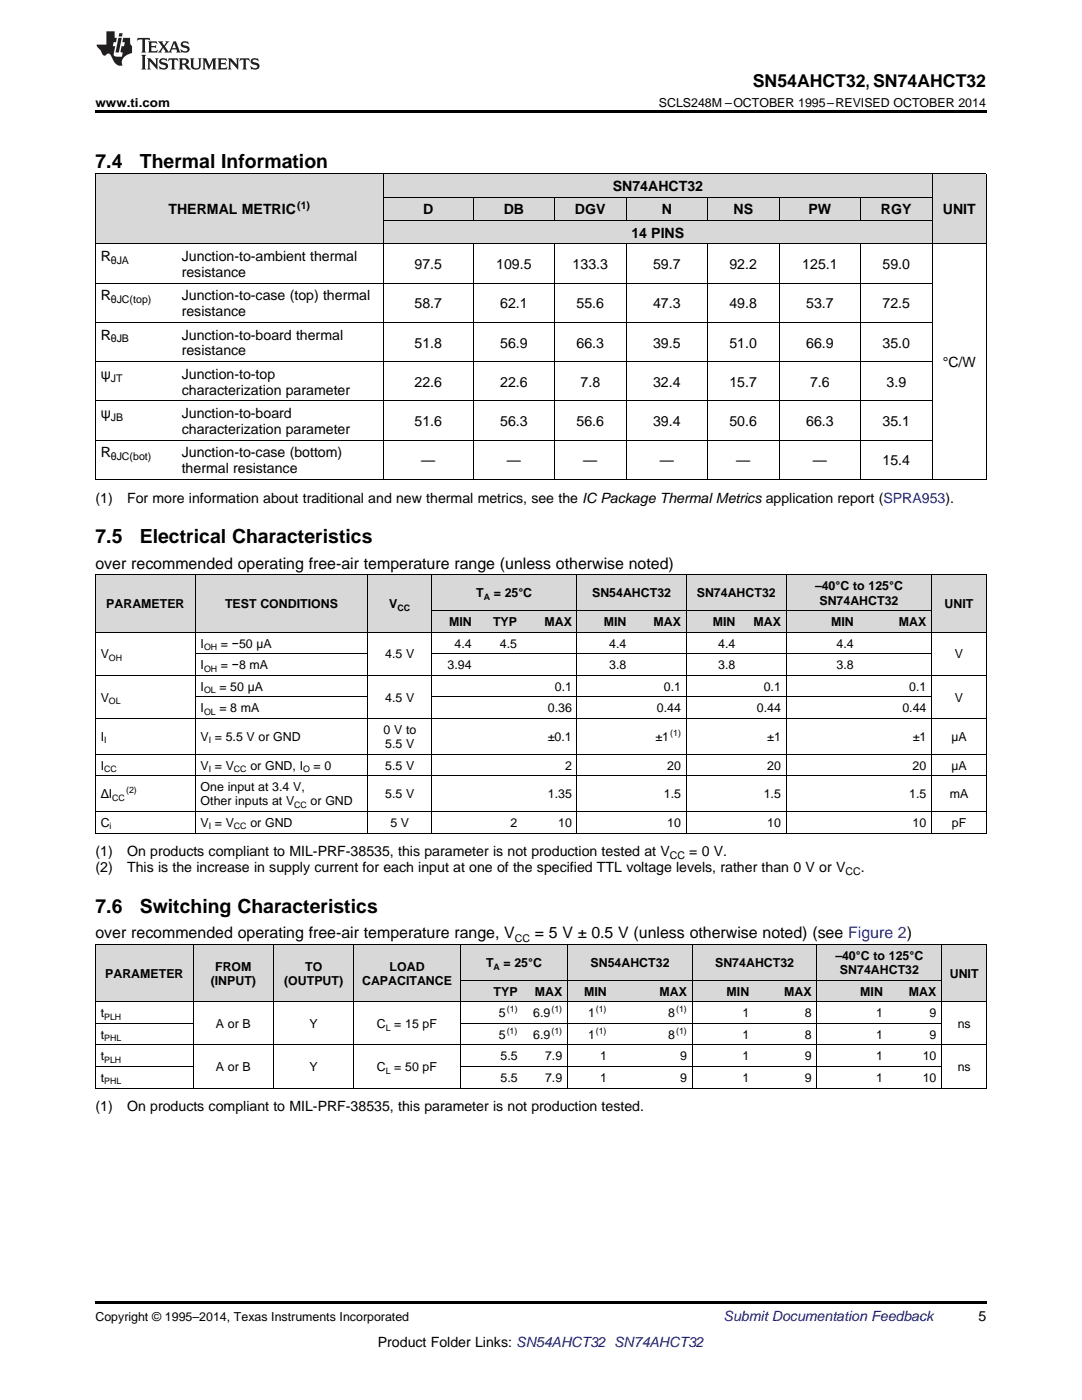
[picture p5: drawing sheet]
<svg xmlns="http://www.w3.org/2000/svg" width="216mm" height="279mm" viewBox="0 0 216 279" stroke-linecap="round" stroke-linejoin="round" font-family="sans-serif">
<defs><g id="words">
<g font-size="3.9">
<text x="19" y="33.5">7.4</text>
<text x="27.9" y="33.5">Thermal Information</text>
<text x="19" y="108.4">7.5</text>
<text x="27.9" y="108.4">Electrical Characteristics</text>
<text x="19" y="182.1">7.6</text>
<text x="27.9" y="182.1">Switching Characteristics</text>
</g>
<text font-size="3.5" x="150.2" y="17.3">SN54AHCT32, SN74AHCT32</text>
<g font-size="3.2">
<text x="19" y="113.5">over recommended operating free-air temperature range (unless otherwise noted)</text>
<text x="19" y="187.3">over recommended operating free-air temperature range, V</text>
<text x="106.7" y="187.3">= 5 V ± 0.5 V (unless otherwise noted) (see Figure 2)</text>
</g>
<g font-size="2.8">
<text x="122.3" y="38.1">SN74AHCT32</text>
<text x="33.6" y="42.8">THERMAL METRIC</text>
<text x="84.5" y="42.8">D</text>
<text x="100.5" y="42.8">DB</text>
<text x="114.7" y="42.8">DGV</text>
<text x="126" y="47.4">14 PINS</text>
<text x="132" y="42.8">N</text>
<text x="146.4" y="42.8">NS</text>
<text x="161.3" y="42.8">PW</text>
<text x="175.8" y="42.8">RGY</text>
<text x="188.1" y="42.8">UNIT</text>
<text x="20.1" y="52.1">R</text>
<text x="36.3" y="52.1">Junction-to-ambient thermal</text>
<text x="82.7" y="53.7">97.5</text>
<text x="99" y="53.7">109.5</text>
<text x="114.3" y="53.7">133.3</text>
<text x="130.3" y="53.7">59.7</text>
<text x="145.6" y="53.7">92.2</text>
<text x="160.1" y="53.7">125.1</text>
<text x="176.1" y="53.7">59.0</text>
<text x="20.1" y="59.9">R</text>
<text x="36.3" y="55.3">resistance</text>
<text x="36.3" y="59.9">Junction-to-case (top) thermal</text>
<text x="36.3" y="63.1">resistance</text>
<text x="82.7" y="61.5">58.7</text>
<text x="99.8" y="61.5">62.1</text>
<text x="115" y="61.5">55.6</text>
<text x="130.3" y="61.5">47.3</text>
<text x="145.6" y="61.5">49.8</text>
<text x="160.9" y="61.5">53.7</text>
<text x="176.1" y="61.5">72.5</text>
<text x="20.1" y="67.8">R</text>
<text x="36.3" y="67.8">Junction-to-board thermal</text>
<text x="36.3" y="70.9">resistance</text>
<text x="82.7" y="69.4">51.8</text>
<text x="99.8" y="69.4">56.9</text>
<text x="115" y="69.4">66.3</text>
<text x="130.3" y="69.4">39.5</text>
<text x="145.6" y="69.4">51.0</text>
<text x="160.9" y="69.4">66.9</text>
<text x="176.1" y="69.4">35.0</text>
<text x="20.1" y="75.6">ψ</text>
<text x="36.3" y="75.6">Junction-to-top</text>
<text x="82.7" y="77.2">22.6</text>
<text x="99.8" y="77.2">22.6</text>
<text x="115.9" y="77.2">7.8</text>
<text x="130.3" y="77.2">32.4</text>
<text x="145.6" y="77.2">15.7</text>
<text x="161.6" y="77.2">7.6</text>
<text x="176.9" y="77.2">3.9</text>
<text x="188.1" y="73.3">°C/W</text>
<text x="20.1" y="83.4">ψ</text>
<text x="36.3" y="78.8">characterization parameter</text>
<text x="36.3" y="83.4">Junction-to-board</text>
<text x="36.3" y="86.6">characterization parameter</text>
<text x="82.7" y="85">51.6</text>
<text x="99.8" y="85">56.3</text>
<text x="115" y="85">56.6</text>
<text x="130.3" y="85">39.4</text>
<text x="145.6" y="85">50.6</text>
<text x="160.9" y="85">66.3</text>
<text x="176.1" y="85">35.1</text>
<text x="20.1" y="91.3">R</text>
<text x="36.3" y="91.3">Junction-to-case (bottom)</text>
<text x="36.3" y="94.4">thermal resistance</text>
<text x="84.1" y="92.9">—</text>
<text x="101.1" y="92.9">—</text>
<text x="116.4" y="92.9">—</text>
<text x="131.7" y="92.9">—</text>
<text x="146.9" y="92.9">—</text>
<text x="162.2" y="92.9">—</text>
<text x="176.1" y="92.9">15.4</text>
<text x="19" y="100.3">(1)</text>
<text x="25.4" y="100.3">For more information about traditional and new thermal metrics, see the IC Package Thermal Metrics application report (SPRA953).</text>
<text x="19" y="170.9">(1)</text>
<text x="25.4" y="170.9">On products compliant to MIL-PRF-38535, this parameter is not production tested at V</text>
<text x="137.5" y="170.9">= 0 V.</text>
<text x="19" y="174.1">(2)</text>
<text x="25.4" y="174.1">This is the increase in supply current for each input at one of the specified TTL voltage levels, rather than 0 V or V</text>
<text x="171.7" y="174.1">.</text>
<text x="19" y="221.8">(1)</text>
<text x="25.4" y="221.8">On products compliant to MIL-PRF-38535, this parameter is not production tested.</text>
<text x="195.3" y="263.6">5</text>
<text x="75.4" y="268.9">Product Folder Links: SN54AHCT32 SN74AHCT32</text>
</g>
<text font-size="2.8" fill="#0000c8" x="144.4" y="263.6">Submit Documentation Feedback</text>
<g font-size="2.5">
<text x="19" y="21.4">www.ti.com</text>
<text x="131.5" y="21.4">SCLS248M –OCTOBER 1995–REVISED OCTOBER 2014</text>
<text x="95" y="119.2">T</text>
<text x="98.5" y="119.2">= 25°</text>
<text x="104.4" y="119.2">C</text>
<text x="118.1" y="119.2">SN54AHCT32</text>
<text x="139" y="119.2">SN74AHCT32</text>
<text x="162.6" y="117.8">–40°C to 125°C</text>
<text x="21.2" y="121.4">PARAMETER</text>
<text x="44.9" y="121.4">TEST CONDITIONS</text>
<text x="77.7" y="121.4">V</text>
<text x="89.6" y="125">MIN</text>
<text x="98.4" y="125">TYP</text>
<text x="108.7" y="125">MAX</text>
<text x="120.5" y="125">MIN</text>
<text x="130.4" y="125">MAX</text>
<text x="142.2" y="125">MIN</text>
<text x="150.4" y="125">MAX</text>
<text x="163.5" y="120.7">SN74AHCT32</text>
<text x="165.8" y="125">MIN</text>
<text x="179.4" y="125">MAX</text>
<text x="188.5" y="121.4">UNIT</text>
<text x="20.1" y="131.4">V</text>
<text x="40" y="129.3">I</text>
<text x="44.1" y="129.3">= −50 µA</text>
<text x="76.9" y="131.4">4.5 V</text>
<text x="90.7" y="129.3">4.4</text>
<text x="99.8" y="129.3">4.5</text>
<text x="121.6" y="129.3">4.4</text>
<text x="143.3" y="129.3">4.4</text>
<text x="166.9" y="129.3">4.4</text>
<text x="190.5" y="131.4">V</text>
<text x="40" y="133.6">I</text>
<text x="40" y="137.9">I</text>
<text x="43.8" y="137.9">= 50 µA</text>
<text x="44.1" y="133.6">= −8 mA</text>
<text x="89.3" y="133.6">3.94</text>
<text x="110.7" y="137.9">0.1</text>
<text x="121.6" y="133.6">3.8</text>
<text x="132.5" y="137.9">0.1</text>
<text x="143.3" y="133.6">3.8</text>
<text x="152.4" y="137.9">0.1</text>
<text x="166.9" y="133.6">3.8</text>
<text x="181.4" y="137.9">0.1</text>
<text x="20.1" y="140">V</text>
<text x="40" y="142.2">I</text>
<text x="43.8" y="142.2">= 8 mA</text>
<text x="76.9" y="140">4.5 V</text>
<text x="109.3" y="142.2">0.36</text>
<text x="131.1" y="142.2">0.44</text>
<text x="151" y="142.2">0.44</text>
<text x="180.1" y="142.2">0.44</text>
<text x="190.5" y="140">V</text>
<text x="20.1" y="147.9">I</text>
<text x="40" y="147.9">V = 5.5 V or GND</text>
<text x="76.5" y="146.5">0 V to</text>
<text x="76.9" y="149.3">5.5 V</text>
<text x="109.3" y="147.9">±0.1</text>
<text x="130.8" y="147.9">±1</text>
<text x="153.1" y="147.9">±1</text>
<text x="182.1" y="147.9">±1</text>
<text x="189.8" y="147.9">µA</text>
<text x="20.1" y="153.6">I</text>
<text x="40" y="153.6">V = V</text>
<text x="50" y="153.6">or GND, I</text>
<text x="62.5" y="153.6">= 0</text>
<text x="76.9" y="153.6">5.5 V</text>
<text x="112.7" y="153.6">2</text>
<text x="133.1" y="153.6">20</text>
<text x="153.1" y="153.6">20</text>
<text x="182.1" y="153.6">20</text>
<text x="189.8" y="153.6">µA</text>
<text x="20.1" y="159.3">ΔI</text>
<text x="40" y="157.9">One input at 3.4 V,</text>
<text x="40" y="160.7">Other inputs at V</text>
<text x="62" y="160.7">or GND</text>
<text x="76.9" y="159.3">5.5 V</text>
<text x="109.3" y="159.3">1.35</text>
<text x="132.5" y="159.3">1.5</text>
<text x="152.4" y="159.3">1.5</text>
<text x="181.4" y="159.3">1.5</text>
<text x="189.5" y="159.3">mA</text>
<text x="20.1" y="165">C</text>
<text x="40" y="165">V = V</text>
<text x="50" y="165">or GND</text>
<text x="77.9" y="165">5 V</text>
<text x="101.8" y="165">2</text>
<text x="111.4" y="165">10</text>
<text x="133.1" y="165">10</text>
<text x="153.1" y="165">10</text>
<text x="182.1" y="165">10</text>
<text x="189.9" y="165">pF</text>
<text x="166.7" y="191.6">–40°C to</text>
<text x="177.4" y="191.6">125°C</text>
<text x="21" y="195.2">PARAMETER</text>
<text x="42.1" y="196.6">(INPUT)</text>
<text x="42.9" y="193.7">FROM</text>
<text x="56.7" y="196.6">(OUTPUT)</text>
<text x="60.9" y="193.7">TO</text>
<text x="72.2" y="196.6">CAPACITANCE</text>
<text x="77.8" y="193.7">LOAD</text>
<text x="97" y="193">T</text>
<text x="100.5" y="193">= 25°C</text>
<text x="117.8" y="193">SN54AHCT32</text>
<text x="142.7" y="193">SN74AHCT32</text>
<text x="167.6" y="194.4">SN74AHCT32</text>
<text x="189.5" y="195.2">UNIT</text>
<text x="20.1" y="203">t</text>
<text x="98.5" y="198.7">TYP</text>
<text x="99.6" y="203">5</text>
<text x="106.4" y="203">6.9</text>
<text x="106.7" y="198.7">MAX</text>
<text x="116.6" y="198.7">MIN</text>
<text x="117.3" y="203">1</text>
<text x="131.6" y="198.7">MAX</text>
<text x="133.3" y="203">8</text>
<text x="145" y="198.7">MIN</text>
<text x="148.1" y="203">1</text>
<text x="156.5" y="198.7">MAX</text>
<text x="160.6" y="203">8</text>
<text x="171.7" y="198.7">MIN</text>
<text x="174.8" y="203">1</text>
<text x="181.4" y="198.7">MAX</text>
<text x="185.5" y="203">9</text>
<text x="20.1" y="207.3">t</text>
<text x="43.1" y="205.2">A or B</text>
<text x="61.8" y="205.2">Y</text>
<text x="75.2" y="205.2">C = 15 pF</text>
<text x="99.6" y="207.3">5</text>
<text x="106.4" y="207.3">6.9</text>
<text x="117.3" y="207.3">1</text>
<text x="133.3" y="207.3">8</text>
<text x="148.1" y="207.3">1</text>
<text x="160.6" y="207.3">8</text>
<text x="174.8" y="207.3">1</text>
<text x="185.5" y="207.3">9</text>
<text x="191.1" y="205.2">ns</text>
<text x="20.1" y="211.6">t</text>
<text x="20.1" y="215.9">t</text>
<text x="43.1" y="213.8">A or B</text>
<text x="61.8" y="213.8">Y</text>
<text x="75.2" y="213.8">C = 50 pF</text>
<text x="99.9" y="211.6">5.5</text>
<text x="99.9" y="215.9">5.5</text>
<text x="108.8" y="211.6">7.9</text>
<text x="108.8" y="215.9">7.9</text>
<text x="119.7" y="211.6">1</text>
<text x="119.7" y="215.9">1</text>
<text x="135.7" y="211.6">9</text>
<text x="135.7" y="215.9">9</text>
<text x="148.1" y="211.6">1</text>
<text x="148.1" y="215.9">1</text>
<text x="160.6" y="211.6">9</text>
<text x="160.6" y="215.9">9</text>
<text x="174.8" y="211.6">1</text>
<text x="174.8" y="215.9">1</text>
<text x="184.1" y="211.6">10</text>
<text x="184.1" y="215.9">10</text>
<text x="191.1" y="213.8">ns</text>
<text x="19" y="263.6">Copyright © 1995–2014, Texas Instruments Incorporated</text>
</g>
<g font-size="2.1">
<text x="59.3" y="41.7">(1)</text>
<text x="22.1" y="52.7">θJA</text>
<text x="22.1" y="60.5">θJC(top)</text>
<text x="22.1" y="68.3">θJB</text>
<text x="22.1" y="76.2">JT</text>
<text x="22.1" y="84">JB</text>
<text x="22.1" y="91.8">θJC(bot)</text>
<text x="133.7" y="171.4">CC</text>
<text x="168.7" y="174.6">CC</text>
<text x="102.7" y="187.9">CC</text>
</g>
<g font-size="1.8">
<text x="96.5" y="119.7">A</text>
<text x="79.3" y="121.9">CC</text>
<text x="21.7" y="131.9">OH</text>
<text x="40.7" y="129.8">OH</text>
<text x="40.7" y="134.1">OH</text>
<text x="21.7" y="140.5">OL</text>
<text x="40.7" y="138.4">OL</text>
<text x="40.7" y="142.7">OL</text>
<text x="20.8" y="148.4">I</text>
<text x="41.7" y="148.4">I</text>
<text x="133.7" y="146.9">(1)</text>
<text x="20.8" y="154.1">CC</text>
<text x="41.7" y="154.1">I</text>
<text x="46.7" y="154.1">CC</text>
<text x="60.5" y="154.1">O</text>
<text x="22.4" y="159.8">CC</text>
<text x="25.2" y="158.3">(2)</text>
<text x="58.7" y="161.2">CC</text>
<text x="21.9" y="165.5">i</text>
<text x="41.7" y="165.5">I</text>
<text x="46.7" y="165.5">CC</text>
<text x="98.5" y="193.5">A</text>
<text x="20.8" y="203.5">PLH</text>
<text x="101.1" y="202">(1)</text>
<text x="110" y="202">(1)</text>
<text x="118.9" y="202">(1)</text>
<text x="134.9" y="202">(1)</text>
<text x="20.8" y="207.8">PHL</text>
<text x="77" y="205.7">L</text>
<text x="101.1" y="206.3">(1)</text>
<text x="110" y="206.3">(1)</text>
<text x="118.9" y="206.3">(1)</text>
<text x="134.9" y="206.3">(1)</text>
<text x="20.8" y="212.1">PLH</text>
<text x="77" y="214.3">L</text>
<text x="20.8" y="216.4">PHL</text>
</g>
</g></defs>
<g fill="#d8d8d8">
<path d="M19 188.6h19.6v11.4h-19.6z"/>
<path d="M38.6 188.6h16v11.4h-16z"/>
<path d="M54.6 188.6h16v11.4h-16z"/>
<path d="M70.6 188.6h21.3v11.4h-21.3z"/>
<path d="M91.9 195.7h12.5v4.3h-12.5z"/>
<path d="M104.4 195.7h8.9v4.3h-8.9z"/>
<path d="M113.3 195.7h8.9v4.3h-8.9z"/>
<path d="M122.2 195.7h15.9v4.3h-15.9z"/>
<path d="M138.1 195.7h12.5v4.3h-12.5z"/>
<path d="M150.6 195.7h12.5v4.3h-12.5z"/>
<path d="M163.1 195.7h14.2v4.3h-14.2z"/>
<path d="M177.3 195.7h10.7v4.3h-10.7z"/>
<path d="M188 188.6h8.8v11.4h-8.8z"/>
<path d="M91.9 188.6h12.5v7.1h-12.5z"/>
<path d="M104.4 188.6h8.9v7.1h-8.9z"/>
<path d="M113.3 188.6h8.9v7.1h-8.9z"/>
<path d="M122.2 188.6h15.9v7.1h-15.9z"/>
<path d="M138.1 188.6h12.5v7.1h-12.5z"/>
<path d="M150.6 188.6h12.5v7.1h-12.5z"/>
<path d="M163.1 188.6h14.2v7.1h-14.2z"/>
<path d="M177.3 188.6h10.7v7.1h-10.7z"/>
<path d="M19 114.8h20v11.4h-20z"/>
<path d="M39 114.8h34.4v11.4h-34.4z"/>
<path d="M73.4 114.8h12.7v11.4h-12.7z"/>
<path d="M86.1 121.9h9.1v4.3h-9.1z"/>
<path d="M95.2 121.9h9.1v4.3h-9.1z"/>
<path d="M104.3 121.9h10.9v4.3h-10.9z"/>
<path d="M115.2 121.9h10.9v4.3h-10.9z"/>
<path d="M126.1 121.9h10.8v4.3h-10.8z"/>
<path d="M136.9 121.9h10.9v4.3h-10.9z"/>
<path d="M147.8 121.9h9.1v4.3h-9.1z"/>
<path d="M156.9 121.9h14.5v4.3h-14.5z"/>
<path d="M171.4 121.9h14.5v4.3h-14.5z"/>
<path d="M185.9 114.8h10.9v11.4h-10.9z"/>
<path d="M86.1 114.8h9.1v7.1h-9.1z"/>
<path d="M95.2 114.8h9.1v7.1h-9.1z"/>
<path d="M104.3 114.8h10.9v7.1h-10.9z"/>
<path d="M115.2 114.8h10.9v7.1h-10.9z"/>
<path d="M126.1 114.8h10.8v7.1h-10.8z"/>
<path d="M136.9 114.8h10.9v7.1h-10.9z"/>
<path d="M147.8 114.8h9.1v7.1h-9.1z"/>
<path d="M156.9 114.8h14.5v7.1h-14.5z"/>
<path d="M171.4 114.8h14.5v7.1h-14.5z"/>
<path d="M19 34.7h16.2v14h-16.2z"/>
<path d="M35.2 34.7h41.3v14h-41.3z"/>
<path d="M76.5 44.1h18v4.6h-18z"/>
<path d="M94.5 44.1h16.1v4.6h-16.1z"/>
<path d="M110.6 44.1h14.4v4.6h-14.4z"/>
<path d="M125 44.1h16.1v4.6h-16.1z"/>
<path d="M141.1 44.1h14.4v4.6h-14.4z"/>
<path d="M155.5 44.1h16.2v4.6h-16.2z"/>
<path d="M171.7 44.1h14.4v4.6h-14.4z"/>
<path d="M186.1 34.7h10.7v14h-10.7z"/>
<path d="M76.5 39.4h18v4.7h-18z"/>
<path d="M94.5 39.4h16.1v4.7h-16.1z"/>
<path d="M110.6 39.4h14.4v4.7h-14.4z"/>
<path d="M125 39.4h16.1v4.7h-16.1z"/>
<path d="M141.1 39.4h14.4v4.7h-14.4z"/>
<path d="M155.5 39.4h16.2v4.7h-16.2z"/>
<path d="M171.7 39.4h14.4v4.7h-14.4z"/>
<path d="M76.5 34.7h18v4.7h-18z"/>
<path d="M94.5 34.7h16.1v4.7h-16.1z"/>
<path d="M110.6 34.7h14.4v4.7h-14.4z"/>
<path d="M125 34.7h16.1v4.7h-16.1z"/>
<path d="M141.1 34.7h14.4v4.7h-14.4z"/>
<path d="M155.5 34.7h16.2v4.7h-16.2z"/>
<path d="M171.7 34.7h14.4v4.7h-14.4z"/>
</g>
<g fill="#000">
<path d="M19 22h177.8v.5h-177.8zM19 95.7h.2zM76.4 95.7h.1zM94.4 95.7h.1zM110.5 95.7h.1zM124.9 95.7h.1zM141 95.7h.1zM155.4 95.7h.1zM171.6 95.7h.1zM185.9 95.7h.2zM196.7 95.7h.1zM19 166.3h.2z"/>
<path d="M73.3 166.3h.1zM86 166.3h.1zM95.1 166.3h.1zM104.2 166.3h.1zM115.1 166.3h.1zM126 166.3h.1zM136.8 166.3h.1zM147.7 166.3h.1zM156.8 166.3h.1zM171.3 166.3h.1zM185.8 166.3h.1zM196.7 166.3h.1z"/>
<path d="M19 217.2h.2zM54.5 217.2h.1zM70.5 217.2h.1zM91.8 217.2h.1zM113.2 217.2h.1zM122.1 217.2h.1zM138 217.2h.1zM150.5 217.2h.1zM162.9 217.2h.2zM177.2 217.2h.1zM187.9 217.2h.1zM196.7 217.2h.1z"/>
<path d="M19 259.7h177.8v.5h-177.8z"/>
</g>
<g fill="none" stroke="#000" stroke-width=".2">
<path d="M19 34.7h177.8M19.1 34.7v61M76.5 34.7v61M76.5 39.4h109.6M94.4 39.4v4.7M110.6 39.4v4.7M124.9 39.4v4.7M141.1 39.4v4.7M155.5 39.4v4.7M171.6 39.4v4.7M186 34.7v61M196.8 34.7v61"/>
<path d="M19 56.5h167.1M19 48.7h177.8M76.5 44h109.6M94.4 48.7v47M110.6 48.7v47M124.9 48.7v47M141.1 48.7v47M155.5 48.7v47M171.6 48.7v47M19 80h167.1M19 72.2h167.1M19 64.3h167.1"/>
<path d="M19 95.7h177.8M19 87.8h167.1M19 114.7h177.8M19.1 114.8v51.5M38.9 114.8v51.5M73.4 114.8v51.5M86.1 114.8v51.5M115.1 114.8v51.5M136.9 114.8v51.5M156.9 114.8v51.5M185.9 114.8v51.5M196.8 114.8v51.5"/>
<path d="M19 134.8h177.8M19 126.2h177.8M39 139.1h34.4M39 130.5h34.4M86.1 139.1h99.8M86.1 130.5h99.8M86.1 121.9h99.8M19 154.8h177.8M19 150.5h177.8M19 143.4h177.8M19 166.2h177.8M19 161.9h177.8"/>
<path d="M19 199.9h177.8M19 188.5h177.8M19.1 188.5v28.7M38.5 188.5v28.7M54.6 188.5v28.7M70.5 188.5v28.7M91.9 188.5v28.7M91.9 195.6h96M113.2 188.5v28.7M138.1 188.5v28.7M163 188.5v28.7M187.9 188.5v28.7"/>
<path d="M196.8 188.5v28.7M19 217.2h177.8M19 212.8h19.6M19 208.5h177.8M19 204.2h19.6M91.9 212.8h96M91.9 204.2h96"/>
</g>
<g fill="#231f20">
<path d="M27.5 7.6l-.1 .5 .4-.2h.6v.1v2.1l-.2 .4h1l-.3-.4v-2.1l.1-.1h.5l.5 .2-.2-.5zM29.5 8.3l.2 .3v1.5l-.2 .4h1.8l.2-.6a1.04 1.04 0 0 1-1.3 .2v-.7h.6l.3 .2v-.6l-.3 .2h-.6v-.6l.8-.1 .4 .3-.2-.5zM31.5 8.3l.9 1.1-.9 1.1h.8l-.2-.2 .5-.7 .4 .7-.2 .2h1.5l-.1-.2 .1-.4h.9l.1 .4-.2 .2h1l-.3-.3-.7-1.9h-.5l-.9 2-.8-1 .9-1h-.8l.1 .3-.3 .5-.4-.6 .2-.2zM34.7 8.6l.4 1h-.7zM36.3 8.4a.63 .63 0 0 0-.2 .7 .63 .63 0 0 0 .6 .4l.6 .2 .1 .2a.75 .75 0 0 1-.7 .4 .75 .75 0 0 1-.6-.5l.1 .7 .1-.1a1.11 1.11 0 0 0 1.5-.6 1.13 1.13 0 0 0-1.2-.8l-.1-.4a1.04 1.04 0 0 1 1.2 .2l-.2-.5-.1 .1-.5-.2zM28.2 10.9l.2 .4v2.2l-.2 .4h1l-.3-.4v-2.2l.3-.4zM29.3 11.6l.3 .4v1.5l-.3 .4h.8l-.2-.4v-1.3l1.5 1.7v-1.9l.2-.4h-.7l.2 .4v.9l-1.1-1.3zM32 11.8a.62 .62 0 0 0-.2 .7 .62 .62 0 0 0 .6 .4l.6 .1 .1 .3a.76 .76 0 0 1-.7 .3 .76 .76 0 0 1-.6-.4l.1 .7 .1-.1a1.11 1.11 0 0 0 1.5-.6 1.13 1.13 0 0 0-1.2-.8l-.1-.4a1.04 1.04 0 0 1 1.2 .2l-.2-.6-.1 .1-.5-.1zM33.7 11.6l-.2 .6a.61 .61 0 0 1 .8-.3v1.6l-.2 .4h.9l-.2-.4v-1.6a.63 .63 0 0 1 .8 .3l-.2-.6zM35.6 11.6l.3 .4v1.5l-.3 .4h1l-.2-.2v-.8l.5 .2a.76 .76 0 0 0 1.2 .7l-1-1a.58 .58 0 0 0 .6-.5 .58 .58 0 0 0-.5-.6zM36.4 11.9h.1a.45 .45 0 0 1 .5 .1 .45 .45 0 0 1 .1 .5l-.7 .2zM37.9 11.6l.2 .2a2.17 2.17 0 0 0 .3 1.9 .99 .99 0 0 0 1.6-.6v-1.1l.2-.4h-.7l.2 .2a1.92 1.92 0 0 1-.2 1.8 .6 .6 0 0 1-.9-.5v-1.1l.2-.4zM40.4 11.6l.2 .4v1.5l-.2 .4h.7l-.2-.4v-1.4l.8 1.8 .8-1.8v1.4l-.2 .4h.9l-.2-.4v-1.5l.2-.4h-.8l-.6 1.5-.6-1.5zM43.4 11.6l.2 .4v1.5l-.2 .4h1.8l.2-.6a1.04 1.04 0 0 1-1.3 .1v-.6h.5l.4 .2v-.6l-.4 .2h-.5v-.7h.8l.3 .3-.1-.6zM45.5 11.6l.2 .4v1.5l-.2 .4h.7l-.2-.4v-1.3l1.5 1.7v-1.9l.2-.4h-.7l.2 .4v.9l-1.1-1.3zM47.9 11.6l-.1 .6a.61 .61 0 0 1 .8-.3v1.6l-.3 .4h1l-.3-.4 .1-1.6a.63 .63 0 0 1 .7 .3l-.1-.6zM50.2 11.8a.62 .62 0 0 0-.2 .7 .62 .62 0 0 0 .6 .4l.6 .1 .2 .3a.76 .76 0 0 1-.8 .3 .76 .76 0 0 1-.6-.4l.1 .7 .2-.1a1.11 1.11 0 0 0 1.5-.6 1.13 1.13 0 0 0-1.3-.8l-.1-.4a1.04 1.04 0 0 1 1.2 .2l-.1-.6-.2 .1-.5-.1z"/>
<path d="M21.2 6.3v2.6h-1.9l.1 .4 .7 .9a.91 .91 0 0 0 1 .8 .56 .56 0 0 1 .5-.3 .56 .56 0 0 1 .5 .3l.4 .8a1.53 1.53 0 0 0 1.9 1.2 1.54 1.54 0 0 1 1-2.1l.9-.3v-1.4a1.52 1.52 0 0 1-.3-1.6h-1.4l-.2 .8h.5l-.2 .8h-.4l-.2 1v.2l.4 .1-.2 .8a1.93 1.93 0 0 1-1.6-.3l.3-1.8h-.5l.2-.8h.4l.2-.8h-.4v-1.3zM23.6 7.6l-.6 2.9h.7l.6-2.9zM23.8 6.6l-.1 .7h.6l.2-.7z"/>
</g>
<use href="#words"/>
</svg>
